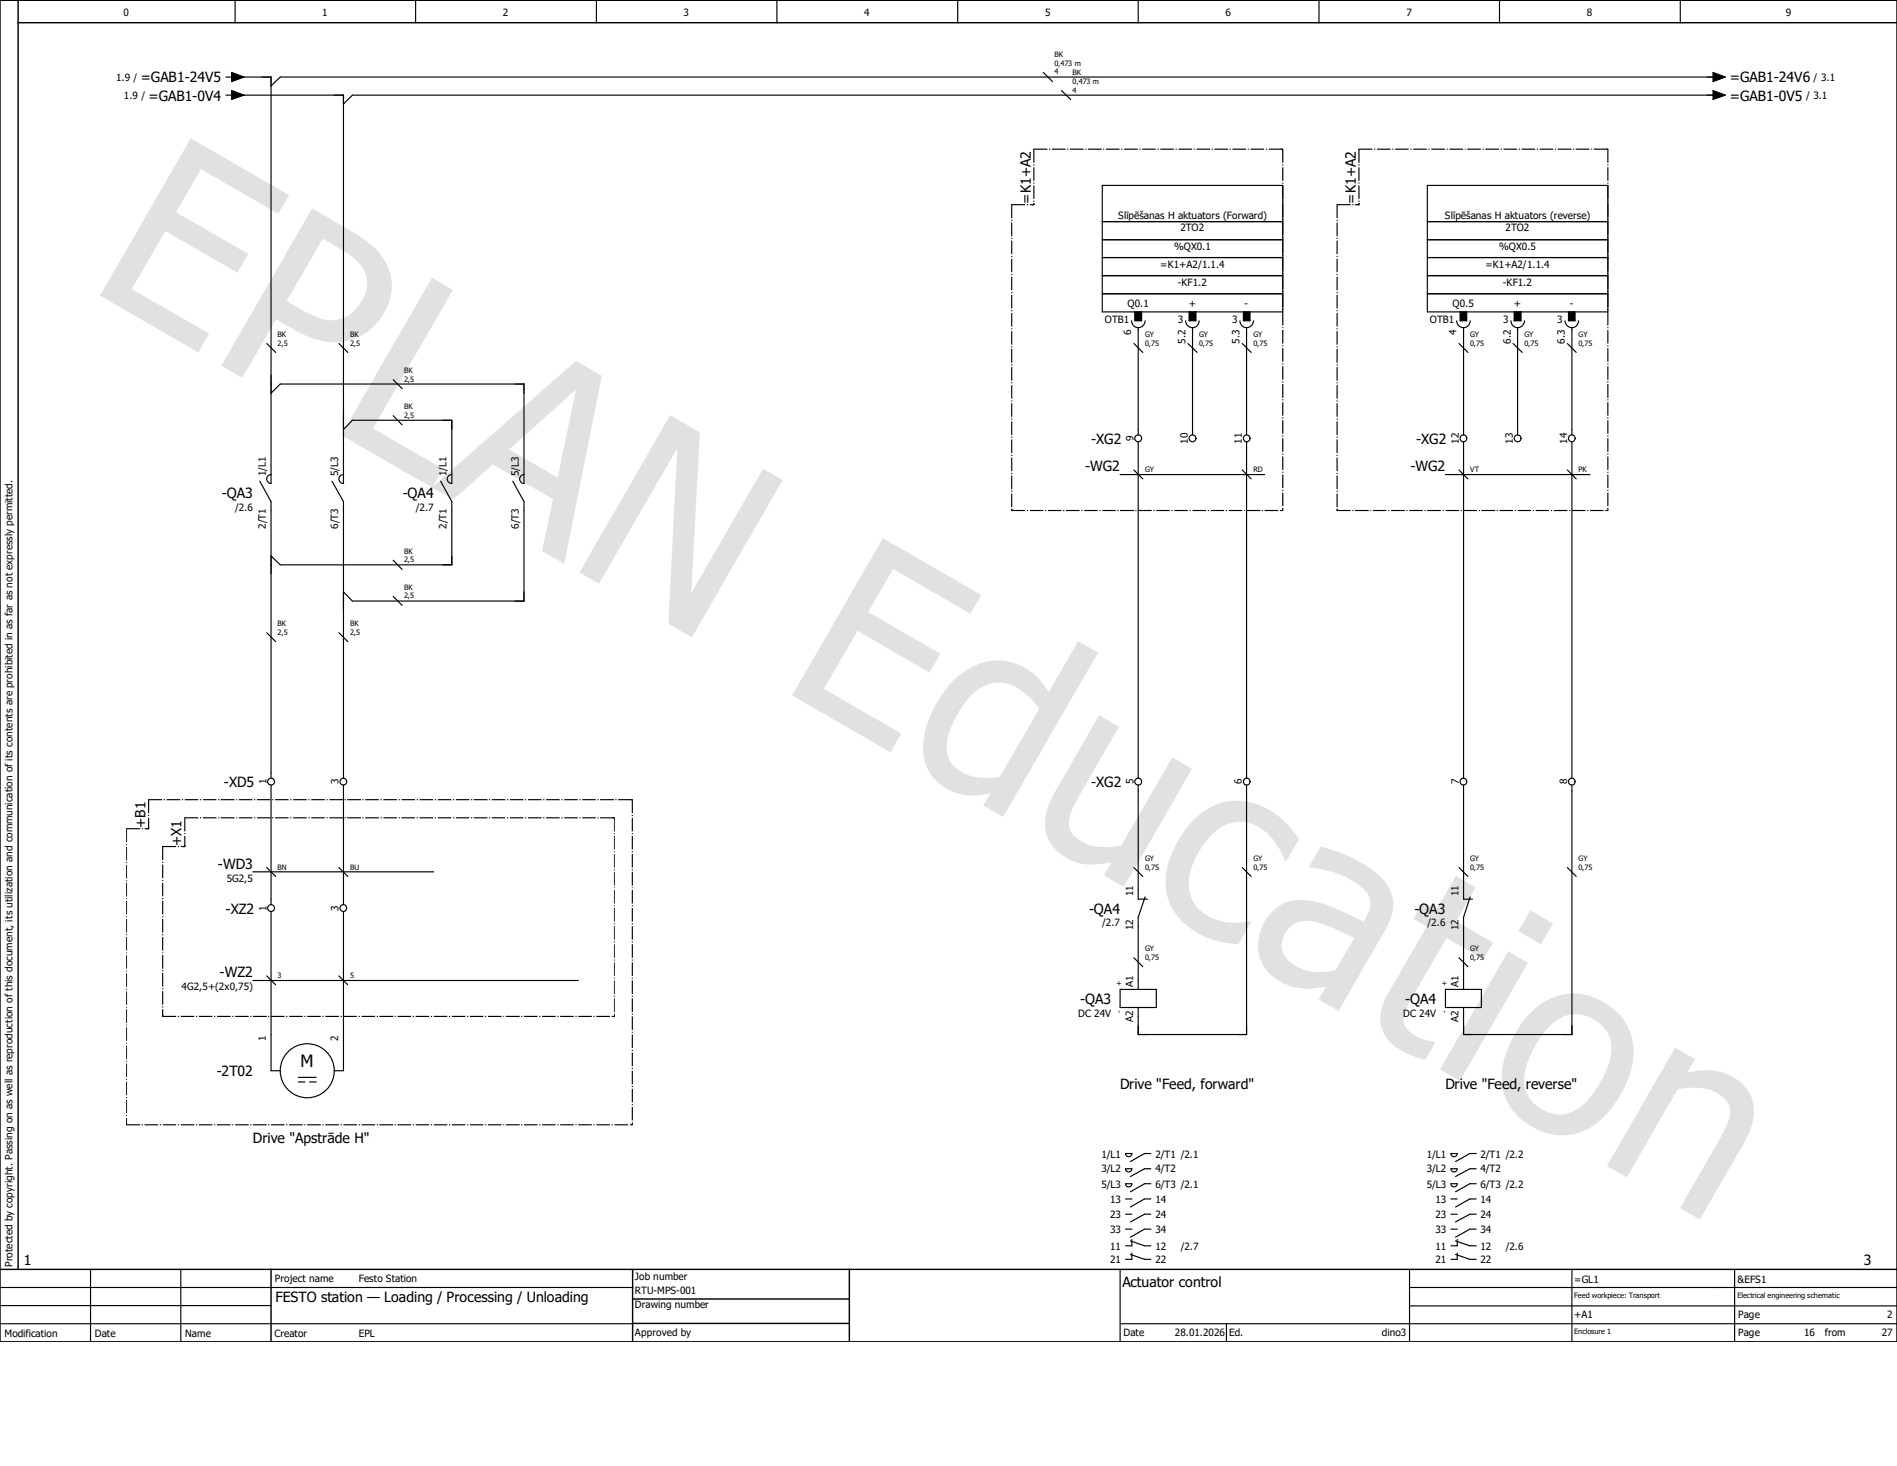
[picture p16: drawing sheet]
<svg xmlns="http://www.w3.org/2000/svg" width="279mm" height="216mm" viewBox="0 0 279 216" stroke-linecap="round" stroke-linejoin="round" font-family="sans-serif">
<defs><g id="words">
<text font-size="2.5" x="44.3" y="157.1">M</text>
<g font-size="2.1">
<text x="20.7" y="12.1">=GAB1-24V5</text>
<text x="21.9" y="14.8">=GAB1-0V4</text>
<text x="254.8" y="14.8">=GAB1-0V5</text>
<text x="254.8" y="12.1">=GAB1-24V6</text>
<text x="151.8" y="30" transform="rotate(-90 151.8 30)">=K1+A2</text>
<text x="199.7" y="30" transform="rotate(-90 199.7 30)">=K1+A2</text>
<text x="160.7" y="65.4">-XG2</text>
<text x="208.6" y="65.4">-XG2</text>
<text x="159.8" y="69.4">-WG2</text>
<text x="207.8" y="69.4">-WG2</text>
<text x="32.7" y="73.3">-QA3</text>
<text x="59.3" y="73.3">-QA4</text>
<text x="33" y="115.9">-XD5</text>
<text x="160.7" y="115.9">-XG2</text>
<text x="21.4" y="121.9" transform="rotate(-90 21.4 121.9)">+B1</text>
<text x="26.7" y="124.6" transform="rotate(-90 26.7 124.6)">+X1</text>
<text x="32.1" y="128">-WD3</text>
<text x="33.2" y="134.5">-XZ2</text>
<text x="160.4" y="134.5">-QA4</text>
<text x="208.3" y="134.5">-QA3</text>
<text x="32.3" y="143.9">-WZ2</text>
<text x="159.1" y="147.8">-QA3</text>
<text x="207" y="147.8">-QA4</text>
<text x="31.9" y="158.5">-2T02</text>
<text x="165" y="160.3">Drive &quot;Feed, forward&quot;</text>
<text x="212.9" y="160.3">Drive &quot;Feed, reverse&quot;</text>
<text x="37.3" y="168.3">Drive &quot;Apstrāde H&quot;</text>
<text x="3.5" y="186.3">1</text>
<text x="40.6" y="191.7">FESTO station — Loading / Processing / Unloading</text>
<text x="165.3" y="189.5">Actuator control</text>
<text x="274.5" y="186.3">3</text>
</g>
<g font-size="1.5">
<text x="18.2" y="2.3">0</text>
<text x="47.5" y="2.3">1</text>
<text x="74.1" y="2.3">2</text>
<text x="100.7" y="2.3">3</text>
<text x="127.3" y="2.3">4</text>
<text x="153.9" y="2.3">5</text>
<text x="180.5" y="2.3">6</text>
<text x="207.1" y="2.3">7</text>
<text x="233.7" y="2.3">8</text>
<text x="263" y="2.3">9</text>
<text x="17.1" y="11.9">1.9 /</text>
<text x="267.1" y="11.9">/ 3.1</text>
<text x="18.2" y="14.6">1.9 /</text>
<text x="266" y="14.6">/ 3.1</text>
<text x="164.7" y="32.3">Slīpēšanas H aktuators (Forward)</text>
<text x="173.9" y="34.1">2TO2</text>
<text x="212.8" y="32.3">Slīpēšanas H aktuators (reverse)</text>
<text x="221.7" y="34.1">2TO2</text>
<text x="170.9" y="39.4">=K1+A2/1.1.4</text>
<text x="172.9" y="36.7">%QX0.1</text>
<text x="218.8" y="39.4">=K1+A2/1.1.4</text>
<text x="220.8" y="36.7">%QX0.5</text>
<text x="162.7" y="47.5">OTB1</text>
<text x="166.1" y="45.3">Q0.1</text>
<text x="173.5" y="42.1">-KF1.2</text>
<text x="173.5" y="47.5">3</text>
<text x="175.1" y="45.3">+</text>
<text x="181.5" y="47.5">3</text>
<text x="183.3" y="45.3">-</text>
<text x="210.6" y="47.5">OTB1</text>
<text x="213.9" y="45.3">Q0.5</text>
<text x="221.4" y="42.1">-KF1.2</text>
<text x="221.4" y="47.5">3</text>
<text x="223" y="45.3">+</text>
<text x="229.4" y="47.5">3</text>
<text x="231.2" y="45.3">-</text>
<text x="166.6" y="49.4" transform="rotate(-90 166.6 49.4)">6</text>
<text x="174.6" y="50.6" transform="rotate(-90 174.6 50.6)">5.2</text>
<text x="182.6" y="50.6" transform="rotate(-90 182.6 50.6)">5.3</text>
<text x="214.5" y="49.4" transform="rotate(-90 214.5 49.4)">4</text>
<text x="222.5" y="50.6" transform="rotate(-90 222.5 50.6)">6.2</text>
<text x="230.5" y="50.6" transform="rotate(-90 230.5 50.6)">6.3</text>
<text x="167" y="64.9" transform="rotate(-90 167 64.9)">9</text>
<text x="175" y="65.3" transform="rotate(-90 175 65.3)">10</text>
<text x="182.9" y="65.3" transform="rotate(-90 182.9 65.3)">11</text>
<text x="214.9" y="65.3" transform="rotate(-90 214.9 65.3)">12</text>
<text x="222.8" y="65.3" transform="rotate(-90 222.8 65.3)">13</text>
<text x="230.8" y="65.3" transform="rotate(-90 230.8 65.3)">14</text>
<text x="39.2" y="70.1" transform="rotate(-90 39.2 70.1)">1/L1</text>
<text x="49.8" y="70.1" transform="rotate(-90 49.8 70.1)">5/L3</text>
<text x="65.8" y="70.1" transform="rotate(-90 65.8 70.1)">1/L1</text>
<text x="76.4" y="70.1" transform="rotate(-90 76.4 70.1)">5/L3</text>
<text x="34.6" y="75.3">/2.6</text>
<text x="39.2" y="77.9" transform="rotate(-90 39.2 77.9)">2/T1</text>
<text x="49.8" y="77.9" transform="rotate(-90 49.8 77.9)">6/T3</text>
<text x="61.3" y="75.3">/2.7</text>
<text x="65.8" y="77.9" transform="rotate(-90 65.8 77.9)">2/T1</text>
<text x="76.4" y="77.9" transform="rotate(-90 76.4 77.9)">6/T3</text>
<text x="39.2" y="115.5" transform="rotate(-90 39.2 115.5)">1</text>
<text x="49.9" y="115.5" transform="rotate(-90 49.9 115.5)">3</text>
<text x="167" y="115.5" transform="rotate(-90 167 115.5)">5</text>
<text x="182.9" y="115.5" transform="rotate(-90 182.9 115.5)">6</text>
<text x="214.9" y="115.5" transform="rotate(-90 214.9 115.5)">7</text>
<text x="230.8" y="115.5" transform="rotate(-90 230.8 115.5)">8</text>
<text x="33.4" y="129.9">5G2,5</text>
<text x="166.9" y="132" transform="rotate(-90 166.9 132)">11</text>
<text x="214.8" y="132" transform="rotate(-90 214.8 132)">11</text>
<text x="39.2" y="134.2" transform="rotate(-90 39.2 134.2)">1</text>
<text x="49.9" y="134.2" transform="rotate(-90 49.9 134.2)">3</text>
<text x="162.3" y="136.4">/2.7</text>
<text x="166.9" y="137" transform="rotate(-90 166.9 137)">12</text>
<text x="210.3" y="136.4">/2.6</text>
<text x="214.8" y="137" transform="rotate(-90 214.8 137)">12</text>
<text x="26.7" y="145.8">4G2,5+(2x0,75)</text>
<text x="158.8" y="149.8">DC 24V</text>
<text x="166.9" y="145.3" transform="rotate(-90 166.9 145.3)">A1</text>
<text x="206.7" y="149.8">DC 24V</text>
<text x="214.8" y="145.3" transform="rotate(-90 214.8 145.3)">A1</text>
<text x="39.2" y="153.3" transform="rotate(-90 39.2 153.3)">1</text>
<text x="49.8" y="153.3" transform="rotate(-90 49.8 153.3)">2</text>
<text x="166.9" y="150.4" transform="rotate(-90 166.9 150.4)">A2</text>
<text x="214.8" y="150.4" transform="rotate(-90 214.8 150.4)">A2</text>
<text x="162.2" y="170.5">1/L1</text>
<text x="162.2" y="172.7">3/L2</text>
<text x="170.2" y="170.5">2/T1 /2.1</text>
<text x="170.2" y="172.7">4/T2</text>
<text x="210.1" y="170.5">1/L1</text>
<text x="210.1" y="172.7">3/L2</text>
<text x="218" y="170.5">2/T1 /2.2</text>
<text x="218" y="172.7">4/T2</text>
<text x="162.2" y="174.9">5/L3</text>
<text x="163.5" y="177.2">13</text>
<text x="163.5" y="179.4">23</text>
<text x="170.2" y="174.9">6/T3 /2.1</text>
<text x="170.2" y="177.2">14</text>
<text x="170.2" y="179.4">24</text>
<text x="210.1" y="174.9">5/L3</text>
<text x="211.4" y="177.2">13</text>
<text x="211.4" y="179.4">23</text>
<text x="218" y="174.9">6/T3 /2.2</text>
<text x="218.1" y="177.2">14</text>
<text x="218.1" y="179.4">24</text>
<text x="163.5" y="181.6">33</text>
<text x="163.5" y="184">11</text>
<text x="170.2" y="181.6">34</text>
<text x="170.2" y="184">12</text>
<text x="173.9" y="184">/2.7</text>
<text x="211.4" y="181.6">33</text>
<text x="211.4" y="184">11</text>
<text x="218.1" y="181.6">34</text>
<text x="218.1" y="184">12</text>
<text x="221.8" y="184">/2.6</text>
<text x="1.8" y="186.6" transform="rotate(-90 1.8 186.6)">Protected by copyright. Passing on as well as reproduction of this document, its utilization and communication of its contents are prohibited in as far as not expressly permitted.</text>
<text x="40.5" y="188.8">Project name</text>
<text x="52.9" y="188.8">Festo Station</text>
<text x="93.5" y="190.5">RTU-MPS-001</text>
<text x="93.5" y="188.5">Job number</text>
<text x="163.5" y="186">21</text>
<text x="170.2" y="186">22</text>
<text x="211.4" y="186">21</text>
<text x="218.1" y="186">22</text>
<text x="231.9" y="188.9">=GL1</text>
<text x="255.9" y="188.9">&amp;EFS1</text>
<text x=".7" y="196.9">Modification</text>
<text x="14" y="196.9">Date</text>
<text x="27.3" y="196.9">Name</text>
<text x="40.4" y="196.8">Creator</text>
<text x="52.8" y="196.8">EPL</text>
<text x="93.5" y="196.8">Approved by</text>
<text x="93.5" y="192.7">Drawing number</text>
<text x="165.5" y="196.8">Date</text>
<text x="173.1" y="196.8">28.01.2026</text>
<text x="181" y="196.8">Ed.</text>
<text x="203.5" y="196.8">dino3</text>
<text x="231.9" y="194.1">+A1</text>
<text x="256" y="196.8">Page</text>
<text x="256" y="194.1">Page</text>
<text x="265.7" y="196.8">16</text>
<text x="268.8" y="196.8">from</text>
<text x="277.2" y="196.8">27</text>
<text x="278" y="194.1">2</text>
</g>
<g font-size="1.1">
<text x="155.3" y="11">4</text>
<text x="155.3" y="9.7">0,473 m</text>
<text x="155.3" y="8.4">BK</text>
<text x="158" y="11">BK</text>
<text x="158" y="13.6">4</text>
<text x="158" y="12.3">0,473 m</text>
<text x="40.9" y="50.9">2,5</text>
<text x="40.9" y="49.6">BK</text>
<text x="51.6" y="50.9">2,5</text>
<text x="51.6" y="49.6">BK</text>
<text x="168.6" y="50.9">0,75</text>
<text x="168.6" y="49.6">GY</text>
<text x="176.6" y="50.9">0,75</text>
<text x="176.6" y="49.6">GY</text>
<text x="184.6" y="50.9">0,75</text>
<text x="184.6" y="49.6">GY</text>
<text x="216.5" y="50.9">0,75</text>
<text x="216.5" y="49.6">GY</text>
<text x="224.5" y="50.9">0,75</text>
<text x="224.5" y="49.6">GY</text>
<text x="232.5" y="50.9">0,75</text>
<text x="232.5" y="49.6">GY</text>
<text x="59.5" y="56.2">2,5</text>
<text x="59.5" y="54.9">BK</text>
<text x="59.5" y="61.6">2,5</text>
<text x="59.5" y="60.2">BK</text>
<text x="168.6" y="69.5">GY</text>
<text x="184.6" y="69.5">RD</text>
<text x="216.5" y="69.5">VT</text>
<text x="232.5" y="69.5">PK</text>
<text x="59.5" y="82.8">2,5</text>
<text x="59.5" y="81.5">BK</text>
<text x="59.5" y="88.1">2,5</text>
<text x="59.5" y="86.8">BK</text>
<text x="40.9" y="93.5">2,5</text>
<text x="40.9" y="92.2">BK</text>
<text x="51.6" y="93.5">2,5</text>
<text x="51.6" y="92.2">BK</text>
<text x="40.9" y="128.1">BN</text>
<text x="51.6" y="128.1">BU</text>
<text x="168.6" y="128.1">0,75</text>
<text x="168.6" y="126.7">GY</text>
<text x="184.6" y="128.1">0,75</text>
<text x="184.6" y="126.7">GY</text>
<text x="216.5" y="128.1">0,75</text>
<text x="216.5" y="126.7">GY</text>
<text x="232.5" y="128.1">0,75</text>
<text x="232.5" y="126.7">GY</text>
<text x="168.6" y="141.3">0,75</text>
<text x="168.6" y="140.1">GY</text>
<text x="216.5" y="141.3">0,75</text>
<text x="216.5" y="140.1">GY</text>
<text x="40.9" y="144">3</text>
<text x="51.6" y="144">5</text>
<text x="165.2" y="149.1" transform="rotate(-90 165.2 149.1)">-</text>
<text x="165.2" y="145.3" transform="rotate(-90 165.2 145.3)">+</text>
<text x="213.1" y="149.1" transform="rotate(-90 213.1 149.1)">-</text>
<text x="213.1" y="145.3" transform="rotate(-90 213.1 145.3)">+</text>
<text x="231.9" y="191.1">Feed workpiece: Transport</text>
<text x="255.9" y="191.1">Electrical engineering schematic</text>
<text x="231.9" y="196.4">Enclosure 1</text>
</g>
</g></defs>
<path d="M197.7 -.1l-197.7 197.7M0 169.2l40.1 28.4M0 197.5v.1" fill="none" stroke="#fff" stroke-width=".15"/>
<g fill="none" stroke="#000" stroke-width=".17">
<path d="M34.6 0v3.3M61.2 0v3.3M87.8 0v3.3M114.4 0v3.3M141.1 0v3.3M167.6 0v3.3M194.3 0v3.3M220.9 0v3.3M247.5 0v3.3M0 194.9h93.1M0 189.6h93.2M0 192.3h39.9"/>
<path d="M13.3 186.9v10.7M26.6 186.9v10.7M165 187v10.6M165.1 194.9h114.3M180.6 194.9v2.7M207.6 192.3h71.8M207.6 189.6h71.8M207.6 187.1v10.3M231.5 187v10.6M255.5 187.1v10.4"/>
</g>
<path d="M0 0h279.4v197.6h-279.4zM2.7 3.3h276.7M2.7 0v186.9M0 186.9h279.4M39.9 186.9v10.7M93.1 191.3h32M93.2 187v10.5M93.2 194.9h31.9M125.1 186.9v10.7" fill="none" stroke="#000" stroke-width=".21"/>
<path d="M28.1 20.4l14.5 8.3-1.6 2.8-11.4-6.6-3.7 6.4 10.7 6.1-1.6 2.8-10.7-6.2-4.9 8.6 11.4 6.5-1.6 2.8-14.5-8.4zM46 30.7l5.8 3.4a11.4 11.4 0 0 1 5.4 5.4 7.7 7.7 0 0 1-1.6 8 8.5 8.5 0 0 1-10.3 2l-1.3-.6-3.3-1.9-5 8.6-3.1-1.7zM47.5 35.2l-5.3 9.1 2.1 1.3a8.2 8.2 0 0 0 5.2 1.5 5.7 5.7 0 0 0 4.5-6.4 6.7 6.7 0 0 0-3.5-3.8zM63.6 40.9l3.1 1.8-11.8 20.4 10.4 6-1.6 2.7-13.5-7.7zM63.6 71.8l21.2-18.6 3.8 2.2-5.5 27.6-3.3-1.9 1.7-7.6-8.9-5.1-5.8 5.2zM75 66.2l7.1 4.1 2.7-12.9zM98.7 61.1l4.4 2.6-1.3 23.7 10.6-18.4 2.9 1.7-13.4 23.2-3.5-2 1.4-25.9-11.6 20-2.9-1.7zM130 79.3l14.5 8.3-1.6 2.8-11.4-6.6-3.6 6.3 10.6 6.2-1.6 2.7-10.6-6.1-5 8.6 11.4 6.5-1.6 2.8-14.4-8.4zM140.5 100.1a8.7 8.7 0 0 1 9.3-2.3 9.2 9.2 0 0 1 4.7 4.2l4.3-7.6 2.9 1.7-14 24.2-2.9-1.7 1.1-1.8a8.2 8.2 0 0 1-8.2-2 7.4 7.4 0 0 1-1.4-7.3 17.5 17.5 0 0 1 4.2-7.4zM143.1 102.4a13 13 0 0 0-3.7 7.9 4.5 4.5 0 0 0 3.9 4.1 9.8 9.8 0 0 0 4 0l5.8-10a8.8 8.8 0 0 0-5.3-3.8 5.5 5.5 0 0 0-4.7 1.8zM161.9 105.3l2.9 1.7-5.7 9.9a8.7 8.7 0 0 0-1.7 4.6 3.8 3.8 0 0 0 2.8 2.9 10.2 10.2 0 0 0 5 .1l7.4-13 3 1.7-10.1 17.4-2.9-1.7 1.1-1.9a9.6 9.6 0 0 1-6.1-.4 5.9 5.9 0 0 1-3.3-7.8l1.1-2.2zM175.6 120.9a8.8 8.8 0 0 1 11.8-1.3 13.8 13.8 0 0 1 3.9 4l-1.9 3.3-.1-.1a9.3 9.3 0 0 0-4.5-5.3 5.7 5.7 0 0 0-6.8 1.9 11.2 11.2 0 0 0-2.9 7 5.7 5.7 0 0 0 4.8 5.3 9.6 9.6 0 0 0 4.2 0l.2 .1-1.9 3.2a11.5 11.5 0 0 1-9.9-5.5 9.5 9.5 0 0 1 .4-8.5l1.5-2.5zM190 136.5a3.4 3.4 0 0 0-.4 4.8 7 7 0 0 0 6.6 1.7l.5-.1 2.8-4.8-2.3-1a10.8 10.8 0 0 0-5.4-1.4 2.87 2.87 0 0 0-1.8 .8zM194.5 124.7a20.1 20.1 0 0 1 9 4.6 5.7 5.7 0 0 1 .8 7.1l-7.2 12.5-2.9-1.7 1.1-1.9a9.3 9.3 0 0 1-7.4-1.2 6.2 6.2 0 0 1-1.3-8.8 6 6 0 0 1 6.8-2.6 33.6 33.6 0 0 1 7.4 3 4 4 0 0 0 .9-3.5 6.6 6.6 0 0 0-3.2-2.9 16.6 16.6 0 0 0-5.5-1.6l-.2-.1zM209.6 132.8l2 1.2 2.8-5 3 1.7-2.9 5 5.4 3.1-1.4 2.5-5.4-3.2-4.8 8.3a9.7 9.7 0 0 0-1.6 3.7 2.79 2.79 0 0 0 1.9 2.5 10.2 10.2 0 0 0 2.8 .9l-1.5 2.6-1.1-.3a9 9 0 0 1-4.9-3.5 5.2 5.2 0 0 1 0-4.8l.7-1.4 5.5-9.7-2-1.1zM222.1 140.1l3 1.7-10.1 17.4-2.9-1.7zM225.4 134.1l3.3 1.9-1.7 3.1-3.4-2zM225.6 149a8.6 8.6 0 0 1 12-.4 8.5 8.5 0 0 1 2.4 9.8 14.8 14.8 0 0 1-5.9 7.7 8.4 8.4 0 0 1-9.3-.7 8.3 8.3 0 0 1-3.2-9.5 16.6 16.6 0 0 1 4-6.9zM228.1 151.3a14.1 14.1 0 0 0-3.6 7.1 5.2 5.2 0 0 0 3.2 5.3 5.2 5.2 0 0 0 6-1.5 14.5 14.5 0 0 0 3.6-7.2 5.2 5.2 0 0 0-6.4-5.5 5.9 5.9 0 0 0-2.8 1.8zM246.7 154.3l3 1.7-1.2 1.9a8.9 8.9 0 0 1 7.4 1.1 5.8 5.8 0 0 1 2 7l-1 2.3-6.5 11.3-3-1.7 5.7-9.9a10.8 10.8 0 0 0 1.7-4.2 3.1 3.1 0 0 0-2-2.9 8.8 8.8 0 0 0-5.7-.5l-7.5 13-2.9-1.7z" fill="#e1e1e1"/>
<g fill="none" stroke="#000" stroke-width=".17">
<path d="M33.3 14h.8M33.3 11.3h.8M34.1 13.3l1.8 .7-1.8 .6zM34.1 10.7l1.8 .6-1.8 .7zM34.6 11.3h5.3v59.9a.66 .66 0 0 1-.6-.7 .66 .66 0 0 1 .6-.6M34.6 14h16v57.2a.66 .66 0 0 1-.7-.7 .66 .66 0 0 1 .7-.6M153.7 10.7l1.3 1.3M156.3 13.3l1.4 1.3M252.3 13.3l1.8 .7-1.8 .6zM252.3 10.7l1.8 .6-1.8 .7zM252.8 14h-200.9l-1.3 1.3M252.8 11.3h-211.5l-1.4 1.4"/>
<path d="M162.3 35.3h26.6M162.3 27.3h26.6v18.6h-26.6zM162.3 37.9h26.6M162.3 32.6h26.6M210.2 35.3h26.6M210.2 37.9h26.6M210.2 27.3h26.6v18.6h-26.6zM210.2 32.6h26.6M39.3 50.6l1.3 1.3M39.9 57.9l1.4-1.3h35.9v14.6a.66 .66 0 0 1-.7-.7 .66 .66 0 0 1 .7-.6M49.9 50.6l1.3 1.3M57.9 55.9l1.3 1.3"/>
<path d="M162.3 43.3h26.6M162.3 40.6h26.6M166.7 47.2a1 1 0 0 0 1 1.1 1 1 0 0 0 1-1.1M167 50.6l1.3 1.3M167.1 45.9v1.3h1v-1.3M167.6 48.3v15.8M174.6 47.2a1 1 0 0 0 1 1.1 1 1 0 0 0 1-1.1M175 50.6l1.3 1.3M175.1 45.9v1.3h1v-1.3M175.6 48.3v15.8M182.6 47.2a1 1 0 0 0 1 1.1 1 1 0 0 0 1-1.1M183 50.6l1.3 1.3"/>
<path d="M183.1 45.9v1.3h1v-1.3M183.6 48.3v15.8M210.2 43.3h26.6M210.2 40.6h26.6M214.5 47.2a1 1 0 0 0 1 1.1 1 1 0 0 0 1-1.1M214.9 50.6l1.3 1.3M215.1 45.9v1.3h.9v-1.3M215.6 48.3v15.8M222.5 47.2a1 1 0 0 0 1 1.1 1 1 0 0 0 1-1.1M222.8 50.6l1.4 1.3M223 45.9v1.3h1v-1.3M223.5 48.3v15.8"/>
<path d="M230.5 47.2a1 1 0 0 0 1 1.1 1 1 0 0 0 1-1.1M230.8 50.6l1.4 1.3M231 45.9v1.3h1v-1.3M231.5 48.3v15.8M38.3 70.9l1.6 3v40.7M48.9 70.9l1.7 3v40.7M50.6 63.2l1.3-1.3h14.6v9.3a.66 .66 0 0 1-.6-.7 .66 .66 0 0 1 .6-.6M57.9 61.2l1.3 1.4M64.9 70.9l1.6 3v9.3h-25.2l-1.4-1.3M75.5 70.9l1.7 3v14.6h-25.3l-1.3-1.3M165 69.9h21.3M167 69.2l1.3 1.3"/>
<path d="M167.6 65.1v49.5M183 69.2l1.3 1.3M183.6 65.1v49.5M212.9 69.9h21.3M214.9 69.2l1.3 1.3M215.6 65.1v49.5M230.8 69.2l1.4 1.3M231.5 65.1v49.5M39.3 93.2l1.3 1.3M49.9 93.2l1.3 1.3M57.9 87.8l1.3 1.4M57.9 82.5l1.3 1.4"/>
<path d="M39.9 115.6v17.6M50.6 115.6v17.6M167.6 115.6v16.8h1.4M183.6 115.6v36.8h-16v-4M215.6 115.6v16.8h1.3M231.5 115.6v36.8h-15.9v-4M37.3 128.4h26.6M39.3 127.8l1.3 1.3M39.9 134.2v23.5h1.4M49.9 127.8l1.3 1.3M50.6 134.2v23.5h-1.4M167 127.8l1.3 1.3"/>
<path d="M168.7 132.1l-1.1 3v10.6M183 127.8l1.3 1.3M214.9 127.8l1.3 1.3M216.5 132.1l-.9 3v10.6M230.8 127.8l1.4 1.3M37.3 144.4h47.9M39.3 143.7l1.3 1.3M43.9 158.7h2.7M43.9 159.3h1M45.6 159.3h1M49.9 143.7l1.3 1.3M165 145.7h5.3v2.7h-5.3z"/>
<path d="M167 141.1l1.3 1.3M212.9 145.7h5.3v2.7h-5.3zM214.9 141.1l1.3 1.3M165.8 169.9h.9a.47 .47 0 0 1-.5 .4 .47 .47 0 0 1-.4-.4zM165.8 172.1h.9a.47 .47 0 0 1-.5 .5 .47 .47 0 0 1-.4-.5zM165.8 174.3h.9a.47 .47 0 0 1-.5 .5 .47 .47 0 0 1-.4-.5zM165.8 176.6h.9M165.8 178.8h.9M169.5 169.9h-.9l-2.1 1.2M169.5 172.1h-.9l-2.1 1.2M169.5 174.3h-.9l-2.1 1.2M169.5 176.6h-.9l-2.1 1.2"/>
<path d="M169.5 178.8h-.9l-2.1 1.2M213.7 169.9h.9a.47 .47 0 0 1-.4 .4 .47 .47 0 0 1-.5-.4zM213.7 172.1h.9a.47 .47 0 0 1-.4 .5 .47 .47 0 0 1-.5-.5zM213.7 174.3h.9a.47 .47 0 0 1-.4 .5 .47 .47 0 0 1-.5-.5zM213.7 176.6h.9M213.7 178.8h.9M217.4 169.9h-.9l-2.1 1.2M217.4 172.1h-.9l-2.1 1.2M217.4 174.3h-.9l-2.1 1.2M217.4 176.6h-.9l-2.1 1.2M217.4 178.8h-.9l-2.1 1.2M165.8 181h.9"/>
<path d="M166.5 182.8l2.1 .7h.9M166.5 184.7l2.1 .8h.9M166.7 182.5v1h-.9M166.7 184.5v1h-.9M169.5 181h-.9l-2.1 1.2M213.7 181h.9M214.4 182.8l2.1 .7h.9M214.4 184.7l2.1 .8h.9M214.6 182.5v1h-.9M214.6 184.5v1h-.9M217.4 181h-.9l-2.1 1.2"/>
<circle cx="167.6" cy="64.6" r=".5"/>
<circle cx="175.6" cy="64.6" r=".51"/>
<circle cx="183.6" cy="64.6" r=".5"/>
<circle cx="215.5" cy="64.6" r=".5"/>
<circle cx="223.5" cy="64.6" r=".5"/>
<circle cx="231.5" cy="64.6" r=".5"/>
<circle cx="39.9" cy="115.1" r=".5"/>
<circle cx="50.6" cy="115.1" r=".5"/>
<circle cx="167.6" cy="115.1" r=".5"/>
<circle cx="183.6" cy="115.1" r=".5"/>
<circle cx="215.5" cy="115.1" r=".5"/>
<circle cx="231.5" cy="115.1" r=".5"/>
<circle cx="39.9" cy="133.7" r=".5"/>
<circle cx="50.6" cy="133.7" r=".5"/>
<circle cx="45.3" cy="157.7" r="4"/>
</g>
<g fill="#000">
<path d="M34.1 13.3l1.8 .7-1.8 .6zM34.1 10.7l1.8 .6-1.8 .7zM252.3 13.3l1.8 .7-1.8 .6zM252.3 10.7l1.8 .6-1.8 .7zM152 30.1h.4l-.4 .1zM152.2 29.9h.2l-.1 .3zM188.7 21.9l.3 .1-.3 .1zM199.9 30.1h.3l-.3 .1zM200.1 29.9h.1v.3zM236.6 21.9l.3 .1-.3 .1zM167.1 45.9h1v1.3h-1zM175.1 45.9h1v1.3h-1z"/>
<path d="M183.1 45.9h1v1.3h-1zM215.1 45.9h.9v1.3h-.9zM223 45.9h1v1.3h-1zM231 45.9h1v1.3h-1zM148.9 75h.2l-.1 .3zM188.7 75.1l.3 .1-.3 .1zM188.8 75h.2l-.1 .3zM196.8 75h.2l-.1 .3zM236.6 75.1l.3 .1-.3 .1zM236.7 75h.2l-.1 .3zM92.9 117.7l.3 .1-.3 .1zM21.6 122h.4l-.4 .1z"/>
<path d="M21.8 121.8h.2l-.1 .3zM27 124.6l.3 .1-.3 .1zM27.1 124.4h.2l-.1 .4zM90.3 120.4h.3l-.3 .1zM23.9 149.4h.1v.4zM90.3 149.6l.3 .1-.3 .1zM90.4 149.4h.2l-.1 .4zM18.6 165.4h.1l-.1 .3zM92.9 165.6l.3 .1h-.3zM93 165.4h.2l-.1 .3z"/>
<path d="M148.9 30.1v2h.2v-2h-.1zM148.9 32.4v.2h.2v-.2zM148.9 32.8v2h.2v-2zM148.9 35v.2h.2v-.2z"/>
<path d="M148.9 35.4v2h.2v-2zM148.9 37.7v.1h.2v-.1zM148.9 38.1v2h.2v-2zM148.9 40.3v.2h.2v-.2z"/>
<path d="M149 30.1h-.1l.1 .1h2v-.1zM151.3 30.1v.1h.1v-.1zM151.7 30.1v.1l.7-.1z"/>
<path d="M152.2 22v2h.2v-2l-.1-.1zM152.2 24.2v.2h.2v-.2zM152.2 24.6v2h.2v-2zM152.2 26.9v.2h.2v-.2zM152.2 27.3v2h.2v-2zM152.2 29.5v.2h.2v-.2zM152.2 30l.1 .2 .1-.2z"/>
<path d="M152.3 21.9l-.1 .1 .1 .1h2v-.2zM154.5 21.9v.2h.2v-.2zM154.9 21.9v.2h2v-.2zM157.2 21.9v.2h.2v-.2zM157.6 21.9v.2h2v-.2zM159.9 21.9v.2h.1v-.2zM160.2 21.9v.2h2.1v-.2zM162.5 21.9v.2h.1v-.2zM162.9 21.9v.2h2v-.2zM165.1 21.9v.2h.2v-.2zM165.6 21.9v.2h2v-.2zM167.8 21.9v.2h.2v-.2zM168.2 21.9v.2h2v-.2zM170.5 21.9v.2h.1v-.2zM170.9 21.9v.2h2v-.2zM173.1 21.9v.2h.2v-.2zM173.6 21.9v.2h2v-.2zM175.8 21.9v.2h.2v-.2zM176.2 21.9v.2h2v-.2zM178.5 21.9v.2h.1v-.2zM178.9 21.9v.2h2v-.2zM181.1 21.9v.2h.2v-.2zM181.5 21.9v.2h2v-.2zM183.8 21.9v.2h.1v-.2zM184.2 21.9v.2h2v-.2zM186.4 21.9v.2h.2v-.2zM186.9 21.9v.2h1.9l.1-.1-.1-.1z"/>
<path d="M188.8 22v2h.2v-2l-.1-.1zM188.8 24.2v.2h.2v-.2zM188.8 24.6v2h.2v-2zM188.8 26.9v.2h.2v-.2zM188.8 27.3v2h.2v-2z"/>
<path d="M188.8 29.5v.2h.2v-.2zM188.8 30v2h.2v-2zM188.8 32.2v.2h.2v-.2zM188.8 32.6v2h.2v-2zM188.8 34.9v.2h.2v-.2z"/>
<path d="M188.8 35.3v2h.2v-2zM188.8 37.5v.2h.2v-.2zM188.8 37.9v2.1h.2v-2.1zM188.8 40.2v.1h.2v-.1zM188.8 40.6v2h.2v-2z"/>
<path d="M196.8 30.1v2h.2v-2h-.1zM196.8 32.4v.2h.2v-.2zM196.8 32.8v2h.2v-2zM196.8 35v.2h.2v-.2z"/>
<path d="M196.8 35.4v2h.2v-2zM196.8 37.7v.1h.2v-.1zM196.8 38.1v2h.2v-2zM196.8 40.3v.2h.2v-.2z"/>
<path d="M196.9 30.1h-.1l.1 .1h2v-.1zM199.2 30.1v.1h.1v-.1zM199.6 30.1v.1l.6-.1z"/>
<path d="M200.1 22v2h.1v-2v-.1zM200.1 24.2v.2h.1v-.2zM200.1 24.6v2h.1v-2zM200.1 26.9v.2h.1v-.2zM200.1 27.3v2h.1v-2zM200.1 29.5v.2h.1v-.2zM200.1 30l.1 .2v-.2z"/>
<path d="M200.1 22l.1 .1h1.9v-.2h-1.9zM202.4 21.9v.2h.2v-.2zM202.8 21.9v.2h2v-.2zM205.1 21.9v.2h.1v-.2zM205.5 21.9v.2h2v-.2zM207.7 21.9v.2h.2v-.2zM208.2 21.9v.2h1.9v-.2zM210.4 21.9v.2h.2v-.2zM210.8 21.9v.2h2v-.2zM213.1 21.9v.2h.1v-.2zM213.5 21.9v.2h2v-.2zM215.7 21.9v.2h.2v-.2zM216.1 21.9v.2h2v-.2zM218.4 21.9v.2h.1v-.2zM218.8 21.9v.2h2v-.2zM221 21.9v.2h.2v-.2zM221.4 21.9v.2h2v-.2zM223.7 21.9v.2h.2v-.2zM224.1 21.9v.2h2v-.2zM226.4 21.9v.2h.1v-.2zM226.8 21.9v.2h2v-.2zM229 21.9v.2h.2v-.2zM229.4 21.9v.2h2v-.2zM231.7 21.9v.2h.2v-.2zM232.1 21.9v.2h2v-.2zM234.4 21.9v.2h.1v-.2zM234.7 21.9v.2h2l.1-.1-.1-.1z"/>
<path d="M236.7 22v2h.2v-2l-.1-.1zM236.7 24.2v.2h.2v-.2zM236.7 24.6v2h.2v-2zM236.7 26.9v.2h.2v-.2zM236.7 27.3v2h.2v-2z"/>
<path d="M236.7 29.5v.2h.2v-.2zM236.7 30v2h.2v-2zM236.7 32.2v.2h.2v-.2zM236.7 32.6v2h.2v-2zM236.7 34.9v.2h.2v-.2z"/>
<path d="M236.7 35.3v2h.2v-2zM236.7 37.5v.2h.2v-.2zM236.7 37.9v2.1h.2v-2.1zM236.7 40.2v.1h.2v-.1zM236.7 40.6v2h.2v-2z"/>
<path d="M148.9 40.8v2h.2v-2zM148.9 43v.2h.2v-.2zM148.9 43.4v2h.2v-2zM148.9 45.7v.1h.2v-.1z"/>
<path d="M148.9 46.1v2h.2v-2zM148.9 48.3v.2h.2v-.2zM148.9 48.8v2h.2v-2zM148.9 51v.2h.2v-.2z"/>
<path d="M148.9 51.4v2h.2v-2zM148.9 53.6v.2h.2v-.2zM148.9 54.1v1.9h.2v-1.9zM148.9 56.3v.2h.2v-.2z"/>
<path d="M148.9 56.7v2h.2v-2zM148.9 59v.1h.2v-.1zM148.9 59.4v2h.2v-2zM148.9 61.6v.2h.2v-.2z"/>
<path d="M188.8 42.8v.2h.2v-.2zM188.8 43.3v2h.2v-2zM188.8 45.5v.2h.2v-.2zM188.8 45.9v2h.2v-2zM188.8 48.2v.1h.2v-.1z"/>
<path d="M188.8 48.6v2h.2v-2zM188.8 50.8v.2h.2v-.2zM188.8 51.3v2h.2v-2zM188.8 53.5v.2h.2v-.2zM188.8 53.9v2h.2v-2z"/>
<path d="M188.8 56.2v.1h.2v-.1zM188.8 56.6v2h.2v-2zM188.8 58.8v.2h.2v-.2zM188.8 59.2v2h.2v-2zM188.8 61.5v.1h.2v-.1z"/>
<path d="M196.8 40.8v2h.2v-2zM196.8 43v.2h.2v-.2zM196.8 43.4v2h.2v-2zM196.8 45.7v.1h.2v-.1z"/>
<path d="M196.8 46.1v2h.2v-2zM196.8 48.3v.2h.2v-.2zM196.8 48.8v2h.2v-2zM196.8 51v.2h.2v-.2z"/>
<path d="M196.8 51.4v2h.2v-2zM196.8 53.6v.2h.2v-.2zM196.8 54.1v1.9h.2v-1.9zM196.8 56.3v.2h.2v-.2z"/>
<path d="M196.8 56.7v2h.2v-2zM196.8 59v.1h.2v-.1zM196.8 59.4v2h.2v-2zM196.8 61.6v.2h.2v-.2z"/>
<path d="M236.7 42.8v.2h.2v-.2zM236.7 43.3v2h.2v-2zM236.7 45.5v.2h.2v-.2zM236.7 45.9v2h.2v-2zM236.7 48.2v.1h.2v-.1z"/>
<path d="M236.7 48.6v2h.2v-2zM236.7 50.8v.2h.2v-.2zM236.7 51.3v2h.2v-2zM236.7 53.5v.2h.2v-.2zM236.7 53.9v2h.2v-2z"/>
<path d="M236.7 56.2v.1h.2v-.1zM236.7 56.6v2h.2v-2zM236.7 58.8v.2h.2v-.2zM236.7 59.2v2h.2v-2zM236.7 61.5v.1h.2v-.1z"/>
<path d="M148.9 62.1v2h.2v-2zM148.9 64.3v.2h.2v-.2zM148.9 64.7v2h.2v-2zM148.9 67v.1h.2v-.1z"/>
<path d="M148.9 67.4v2h.2v-2zM148.9 69.6v.2h.2v-.2zM148.9 70v2.1h.2v-2.1zM148.9 72.3v.1h.2v-.1zM148.9 72.7v2h.2v-2zM148.9 74.9v.2h.2v-.2z"/>
<path d="M148.9 75.2l.1 .1h2v-.2h-2zM151.3 75.1v.2h.1v-.2zM151.7 75.1v.2h2v-.2zM153.9 75.1v.2h.2v-.2zM154.3 75.1v.2h2v-.2zM156.6 75.1v.2h.2v-.2zM157 75.1v.2h2v-.2zM159.3 75.1v.2h.1v-.2zM159.7 75.1v.2h2v-.2zM161.9 75.1v.2h.2v-.2zM162.3 75.1v.2h2v-.2zM164.6 75.1v.2h.2v-.2zM165 75.1v.2h2v-.2zM167.2 75.1v.2h.2v-.2zM167.6 75.1v.2h2v-.2zM169.9 75.1v.2h.2v-.2zM170.3 75.1v.2h2v-.2zM172.6 75.1v.2h.1v-.2zM173 75.1v.2h2v-.2zM175.2 75.1v.2h.2v-.2zM175.6 75.1v.2h2v-.2zM177.9 75.1v.2h.2v-.2zM178.3 75.1v.2h2v-.2zM180.6 75.1v.2h.1v-.2zM181 75.1v.2h2v-.2zM183.2 75.1v.2h.1v-.2zM183.6 75.1v.2h2v-.2zM185.8 75.1v.2h.2v-.2zM186.3 75.1v.2h2v-.2zM188.5 75.1v.2h.2v-.2z"/>
<path d="M188.8 61.9v2h.2v-2zM188.8 64.1v.2h.2v-.2zM188.8 64.6v1.9h.2v-1.9zM188.8 66.8v.2h.2v-.2zM188.8 67.2v2h.2v-2z"/>
<path d="M188.8 69.5v.1h.2v-.1zM188.8 69.9v2h.2v-2zM188.8 72.1v.2h.2v-.2zM188.8 72.6v1.9h.2v-1.9zM188.8 74.8v.2h.2v-.2z"/>
<path d="M196.8 62.1v2h.2v-2zM196.8 64.3v.2h.2v-.2zM196.8 64.7v2h.2v-2zM196.8 67v.1h.2v-.1z"/>
<path d="M196.8 67.4v2h.2v-2zM196.8 69.6v.2h.2v-.2zM196.8 70v2.1h.2v-2.1zM196.8 72.3v.1h.2v-.1zM196.8 72.7v2h.2v-2zM196.8 74.9v.2h.2v-.2z"/>
<path d="M196.8 75.2l.1 .1h2v-.2h-2zM199.2 75.1v.2h.1v-.2zM199.6 75.1v.2h2v-.2zM201.8 75.1v.2h.2v-.2zM202.2 75.1v.2h2v-.2zM204.5 75.1v.2h.1v-.2zM204.9 75.1v.2h2v-.2zM207.1 75.1v.2h.2v-.2zM207.6 75.1v.2h1.9v-.2zM209.8 75.1v.2h.2v-.2zM210.2 75.1v.2h2v-.2zM212.5 75.1v.2h.1v-.2zM212.9 75.1v.2h2v-.2zM215.1 75.1v.2h.2v-.2zM215.6 75.1v.2h2v-.2zM217.8 75.1v.2h.2v-.2zM218.2 75.1v.2h2v-.2zM220.4 75.1v.2h.2v-.2zM220.9 75.1v.2h1.9v-.2zM223.1 75.1v.2h.2v-.2zM223.5 75.1v.2h2v-.2zM225.8 75.1v.2h.1v-.2zM226.2 75.1v.2h2v-.2zM228.4 75.1v.2h.2v-.2zM228.9 75.1v.2h1.9v-.2zM231.1 75.1v.2h.2v-.2zM231.5 75.1v.2h2v-.2zM233.8 75.1v.2h.1v-.2zM234.2 75.1v.2h2v-.2zM236.4 75.1v.2h.2v-.2z"/>
<path d="M236.7 61.9v2h.2v-2zM236.7 64.1v.2h.2v-.2zM236.7 64.6v1.9h.2v-1.9zM236.7 66.8v.2h.2v-.2zM236.7 67.2v2h.2v-2z"/>
<path d="M236.7 69.5v.1h.2v-.1zM236.7 69.9v2h.2v-2zM236.7 72.1v.2h.2v-.2zM236.7 72.6v1.9h.2v-1.9zM236.7 74.8v.2h.2v-.2z"/>
<path d="M21.8 117.8v2h.2v-2l-.1-.1zM21.8 120v.2h.2v-.2zM21.8 120.4v1.6l.1 .1 .1-.1v-1.6z"/>
<path d="M21.9 117.7l-.1 .1 .1 .1h2v-.2zM24.1 117.7v.2h.2v-.2zM24.6 117.7v.2h1.9v-.2zM26.8 117.7v.2h.2v-.2zM27.2 117.7v.2h2v-.2zM29.5 117.7v.2h.1v-.2z"/>
<path d="M29.9 117.7v.2h2v-.2zM32.1 117.7v.2h.2v-.2zM32.5 117.7v.2h2v-.2zM34.8 117.7v.2h.1v-.2zM35.2 117.7v.2h2v-.2zM37.4 117.7v.2h.2v-.2z"/>
<path d="M37.8 117.7v.2h2v-.2zM40.1 117.7v.2h.2v-.2zM40.5 117.7v.2h2v-.2zM42.8 117.7v.2h.1v-.2zM43.2 117.7v.2h2v-.2zM45.4 117.7v.2h.2v-.2z"/>
<path d="M45.8 117.7v.2h2v-.2zM48.1 117.7v.2h.2v-.2zM48.5 117.7v.2h2v-.2zM50.8 117.7v.2h.1v-.2zM51.1 117.7v.2h2.1v-.2zM53.4 117.7v.2h.2v-.2z"/>
<path d="M53.8 117.7v.2h2v-.2zM56 117.7v.2h.2v-.2zM56.5 117.7v.2h2v-.2zM58.7 117.7v.2h.2v-.2zM59.1 117.7v.2h2v-.2zM61.4 117.7v.2h.2v-.2z"/>
<path d="M61.8 117.7v.2h2v-.2zM64.1 117.7v.2h.1v-.2zM64.5 117.7v.2h2v-.2zM66.7 117.7v.2h.2v-.2zM67.1 117.7v.2h2v-.2zM69.4 117.7v.2h.2v-.2z"/>
<path d="M69.8 117.7v.2h2v-.2zM72 117.7v.2h.2v-.2zM72.4 117.7v.2h2v-.2zM74.7 117.7v.2h.1v-.2zM75.1 117.7v.2h2v-.2zM77.3 117.7v.2h.2v-.2z"/>
<path d="M77.8 117.7v.2h2v-.2zM80 117.7v.2h.2v-.2zM80.4 117.7v.2h2v-.2zM82.7 117.7v.2h.1v-.2zM83.1 117.7v.2h2v-.2zM85.3 117.7v.2h.2v-.2zM85.8 117.7v.2h2v-.2zM88 117.7v.2h.2v-.2zM88.4 117.7v.2h2v-.2zM90.6 117.7v.2h.2v-.2zM91.1 117.7v.2h1.9l.1-.1-.1-.1z"/>
<path d="M93 117.8v2h.2v-2l-.1-.1zM93 120v.2h.2v-.2zM93 120.4v2h.2v-2zM93 122.7v.2h.2v-.2z"/>
<path d="M18.6 122v2h.1v-2zM18.6 124.3v.2h.1v-.2zM18.6 124.7v2h.1v-2zM18.6 127v.1h.1v-.1z"/>
<path d="M18.6 127.4v2h.1v-2zM18.6 129.6v.2h.1v-.2zM18.6 130v2h.1v-2zM18.6 132.2v.2h.1v-.2z"/>
<path d="M18.6 132.7v2h.1v-2zM18.6 134.9v.2h.1v-.2zM18.6 135.3v2h.1v-2zM18.6 137.6v.2h.1v-.2z"/>
<path d="M18.6 138v2h.1v-2zM18.6 140.3v.1h.1v-.1zM18.6 140.7v2h.1v-2zM18.6 142.9v.2h.1v-.2z"/>
<path d="M18.6 122v.1h2.1v-.1zM20.9 122v.1h.1v-.1zM21.3 122v.1l.7-.1z"/>
<path d="M23.9 124.7v2h.1v-2v-.1zM23.9 126.9v.2h.1v-.2zM23.9 127.3v2h.1v-2zM23.9 129.6v.2h.1v-.2zM23.9 130v2h.1v-2zM23.9 132.2v.2h.1v-.2zM23.9 132.7v2h.1v-2zM23.9 134.9v.2h.1v-.2zM23.9 135.3v2h.1v-2zM23.9 137.6v.2h.1v-.2zM23.9 138v2h.1v-2zM23.9 140.3v.1h.1v-.1zM23.9 140.6v2.1h.1v-2.1zM23.9 142.9v.1h.1v-.1zM23.9 143.3v2h.1v-2zM23.9 145.5v.2h.1v-.2zM23.9 146v2h.1v-2zM23.9 148.2v.2h.1v-.2zM23.9 148.6v1.1l.1 .1v-.1v-1.1z"/>
<path d="M24 124.6l-.1 .1 .1 .1h2v-.2zM26.2 124.6v.2h.2v-.2zM26.6 124.6v.2l.7-.1z"/>
<path d="M27.1 120.4v2h.2v-2h-.1zM27.1 122.7v.2h.2v-.2zM27.1 123.1v1.6l.1 .1 .1-.1v-1.6z"/>
<path d="M27.2 120.4h-.1l.1 .1h2v-.1zM29.5 120.4v.1h.1v-.1zM29.9 120.4v.1h2v-.1zM32.1 120.4v.1h.2v-.1zM32.5 120.4v.1h2v-.1z"/>
<path d="M34.8 120.4v.1h.1v-.1zM35.2 120.4v.1h2v-.1zM37.4 120.4v.1h.2v-.1zM37.8 120.4v.1h2v-.1zM40.1 120.4v.1h.2v-.1z"/>
<path d="M40.5 120.4v.1h2v-.1zM42.8 120.4v.1h.1v-.1zM43.2 120.4v.1h2v-.1zM45.4 120.4v.1h.2v-.1zM45.8 120.4v.1h2v-.1z"/>
<path d="M48.1 120.4v.1h.2v-.1zM48.5 120.4v.1h2v-.1zM50.8 120.4v.1h.1v-.1zM51.1 120.4v.1h2.1v-.1zM53.4 120.4v.1h.2v-.1z"/>
<path d="M53.8 120.4v.1h2v-.1zM56 120.4v.1h.2v-.1zM56.5 120.4v.1h2v-.1zM58.7 120.4v.1h.2v-.1zM59.1 120.4v.1h2v-.1z"/>
<path d="M61.4 120.4v.1h.2v-.1zM61.8 120.4v.1h2v-.1zM64.1 120.4v.1h.1v-.1zM64.5 120.4v.1h2v-.1zM66.7 120.4v.1h.2v-.1z"/>
<path d="M67.1 120.4v.1h2v-.1zM69.4 120.4v.1h.2v-.1zM69.8 120.4v.1h2v-.1zM72 120.4v.1h.2v-.1zM72.4 120.4v.1h2v-.1z"/>
<path d="M74.7 120.4v.1h.1v-.1zM75.1 120.4v.1h2v-.1zM77.3 120.4v.1h.2v-.1zM77.8 120.4v.1h2v-.1zM80 120.4v.1h.2v-.1zM80.4 120.4v.1h2v-.1zM82.7 120.4v.1h.1v-.1zM83.1 120.4v.1h2v-.1zM85.3 120.4v.1h.2v-.1zM85.8 120.4v.1h2v-.1zM88 120.4v.1h.2v-.1zM88.4 120.4v.1h2l.1-.1h-.1z"/>
<path d="M90.4 120.4v2h.2v-2h-.1zM90.4 122.7v.2h.2v-.2zM90.4 123.1v2h.2v-2zM90.4 125.3v.2h.2v-.2zM90.4 125.8v2h.2v-2zM90.4 128v.2h.2v-.2zM90.4 128.4v2h.2v-2zM90.4 130.7v.1h.2v-.1zM90.4 131.1v2h.2v-2zM90.4 133.3v.2h.2v-.2zM90.4 133.7v2h.2v-2zM90.4 136v.1h.2v-.1zM90.4 136.4v2h.2v-2zM90.4 138.6v.2h.2v-.2zM90.4 139.1v2h.2v-2zM90.4 141.3v.2h.2v-.2zM90.4 141.7v2h.2v-2zM90.4 144v.1h.2v-.1zM90.4 144.4v2h.2v-2zM90.4 146.6v.2h.2v-.2zM90.4 147v2.1h.2v-2.1zM90.4 149.3v.1h.2v-.1z"/>
<path d="M93 123.1v2h.2v-2zM93 125.3v.2h.2v-.2zM93 125.8v2h.2v-2zM93 128v.2h.2v-.2z"/>
<path d="M93 128.4v2h.2v-2zM93 130.7v.1h.2v-.1zM93 131.1v2h.2v-2zM93 133.3v.2h.2v-.2z"/>
<path d="M93 133.7v2h.2v-2zM93 136v.1h.2v-.1zM93 136.4v2h.2v-2zM93 138.6v.2h.2v-.2z"/>
<path d="M93 139.1v2h.2v-2zM93 141.3v.2h.2v-.2zM93 141.7v2h.2v-2zM93 144v.1h.2v-.1z"/>
<path d="M18.6 143.3v2h.1v-2zM18.6 145.6v.2h.1v-.2zM18.6 146v2h.1v-2zM18.6 148.3v.1h.1v-.1z"/>
<path d="M18.6 148.6v2.1h.1v-2.1zM18.6 150.9v.1h.1v-.1zM18.6 151.3v2h.1v-2zM18.6 153.5v.2h.1v-.2z"/>
<path d="M18.6 154v2h.1v-2zM18.6 156.2v.2h.1v-.2zM18.6 156.6v2h.1v-2zM18.6 158.9v.1h.1v-.1z"/>
<path d="M18.6 159.3v2h.1v-2zM18.6 161.5v.2h.1v-.2zM18.6 162v2h.1v-2zM18.6 164.2v.2h.1v-.2zM18.6 164.6v1.1h.1v-1.1z"/>
<path d="M23.9 149.7l.1 .1h2v-.2h-2zM26.2 149.6v.2h.2v-.2zM26.6 149.6v.2h2v-.2zM28.9 149.6v.2h.1v-.2zM29.3 149.6v.2h2v-.2zM31.5 149.6v.2h.2v-.2z"/>
<path d="M32 149.6v.2h2v-.2zM34.2 149.6v.2h.2v-.2zM34.6 149.6v.2h2v-.2zM36.9 149.6v.2h.1v-.2zM37.3 149.6v.2h2v-.2zM39.5 149.6v.2h.2v-.2z"/>
<path d="M39.9 149.6v.2h2v-.2zM42.2 149.6v.2h.1v-.2zM42.6 149.6v.2h2v-.2zM44.8 149.6v.2h.2v-.2zM45.3 149.6v.2h1.9v-.2zM47.5 149.6v.2h.2v-.2z"/>
<path d="M47.9 149.6v.2h2v-.2zM50.2 149.6v.2h.1v-.2zM50.6 149.6v.2h2v-.2zM52.8 149.6v.2h.2v-.2zM53.3 149.6v.2h1.9v-.2zM55.5 149.6v.2h.2v-.2z"/>
<path d="M55.9 149.6v.2h2v-.2zM58.1 149.6v.2h.2v-.2zM58.5 149.6v.2h2v-.2zM60.8 149.6v.2h.2v-.2zM61.2 149.6v.2h2v-.2zM63.5 149.6v.2h.1v-.2z"/>
<path d="M63.9 149.6v.2h2v-.2zM66.1 149.6v.2h.2v-.2zM66.5 149.6v.2h2v-.2zM68.8 149.6v.2h.2v-.2zM69.2 149.6v.2h2v-.2zM71.5 149.6v.2h.1v-.2z"/>
<path d="M71.9 149.6v.2h2v-.2zM74.1 149.6v.2h.2v-.2zM74.5 149.6v.2h2v-.2zM76.8 149.6v.2h.1v-.2zM77.2 149.6v.2h2v-.2zM79.4 149.6v.2h.2v-.2z"/>
<path d="M79.8 149.6v.2h2v-.2zM82.1 149.6v.2h.2v-.2zM82.5 149.6v.2h2v-.2zM84.8 149.6v.2h.1v-.2zM85.2 149.6v.2h2v-.2zM87.4 149.6v.2h.2v-.2zM87.8 149.6v.2h2v-.2zM90.1 149.6v.2h.2v-.2z"/>
<path d="M93 144.4v2h.2v-2zM93 146.6v.2h.2v-.2zM93 147v2.1h.2v-2.1zM93 149.3v.1h.2v-.1z"/>
<path d="M93 149.7v2h.2v-2zM93 151.9v.2h.2v-.2zM93 152.4v1.9h.2v-1.9zM93 154.6v.2h.2v-.2z"/>
<path d="M93 155v2h.2v-2zM93 157.3v.1h.2v-.1zM93 157.7v2h.2v-2zM93 159.9v.2h.2v-.2zM93 160.4v1.9h.2v-1.9zM93 162.6v.2h.2v-.2zM93 163v2h.2v-2zM93 165.3v.1h.2v-.1z"/>
<path d="M18.6 165.6v.1h2.1v-.1zM20.9 165.6v.1h.1v-.1zM21.3 165.6v.1h2v-.1zM23.5 165.6v.1h.2v-.1zM24 165.6v.1h2v-.1zM26.2 165.6v.1h.2v-.1zM26.6 165.6v.1h2v-.1z"/>
<path d="M28.9 165.6v.1h.1v-.1zM29.3 165.6v.1h2v-.1zM31.5 165.6v.1h.2v-.1zM32 165.6v.1h2v-.1zM34.2 165.6v.1h.2v-.1zM34.6 165.6v.1h2v-.1zM36.9 165.6v.1h.1v-.1z"/>
<path d="M37.3 165.6v.1h2v-.1zM39.5 165.6v.1h.2v-.1zM39.9 165.6v.1h2v-.1zM42.2 165.6v.1h.1v-.1zM42.6 165.6v.1h2v-.1zM44.8 165.6v.1h.2v-.1zM45.3 165.6v.1h1.9v-.1z"/>
<path d="M47.5 165.6v.1h.2v-.1zM47.9 165.6v.1h2v-.1zM50.2 165.6v.1h.1v-.1zM50.6 165.6v.1h2v-.1zM52.8 165.6v.1h.2v-.1zM53.3 165.6v.1h1.9v-.1zM55.5 165.6v.1h.2v-.1z"/>
<path d="M55.9 165.6v.1h2v-.1zM58.1 165.6v.1h.2v-.1zM58.5 165.6v.1h2v-.1zM60.8 165.6v.1h.2v-.1zM61.2 165.6v.1h2v-.1zM63.5 165.6v.1h.1v-.1zM63.9 165.6v.1h2v-.1z"/>
<path d="M66.1 165.6v.1h.2v-.1zM66.5 165.6v.1h2v-.1zM68.8 165.6v.1h.2v-.1zM69.2 165.6v.1h2v-.1zM71.5 165.6v.1h.1v-.1zM71.9 165.6v.1h2v-.1zM74.1 165.6v.1h.2v-.1z"/>
<path d="M74.5 165.6v.1h2v-.1zM76.8 165.6v.1h.1v-.1zM77.2 165.6v.1h2v-.1zM79.4 165.6v.1h.2v-.1zM79.8 165.6v.1h2v-.1zM82.1 165.6v.1h.2v-.1zM82.5 165.6v.1h2v-.1z"/>
<path d="M84.8 165.6v.1h.1v-.1zM85.2 165.6v.1h2v-.1zM87.4 165.6v.1h.2v-.1zM87.8 165.6v.1h2v-.1zM90.1 165.6v.1h.2v-.1zM90.5 165.6v.1h2v-.1zM92.8 165.6v.1h.1v-.1z"/>
</g>
<use href="#words"/>
</svg>
